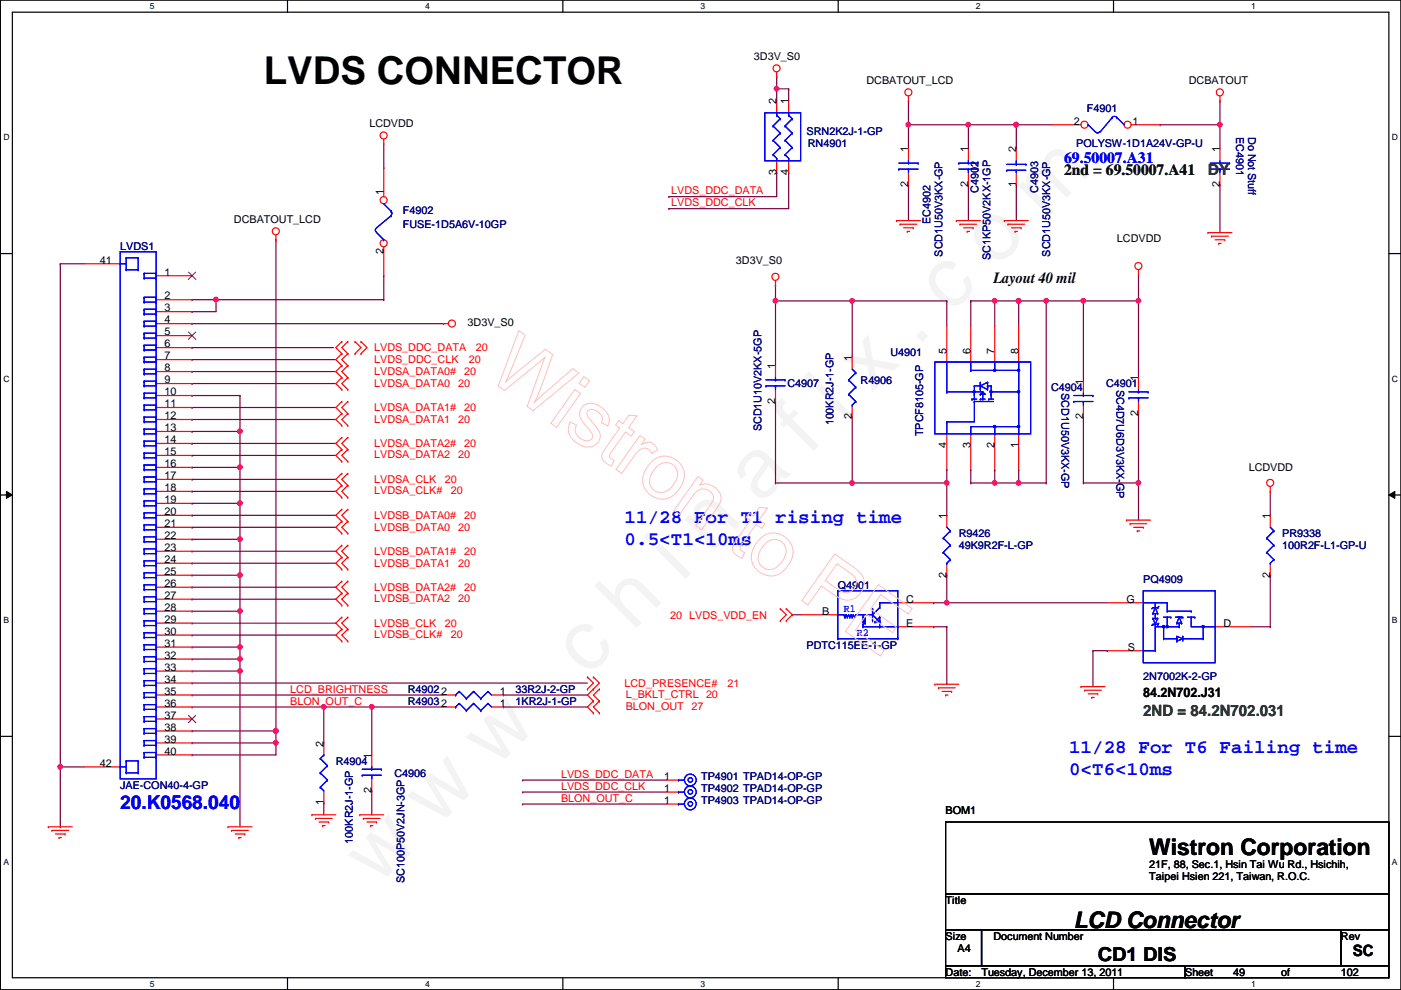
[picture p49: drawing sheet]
<svg xmlns="http://www.w3.org/2000/svg" width="297mm" height="210mm" viewBox="0 0 297 210" stroke-linecap="round" stroke-linejoin="round" font-family="sans-serif">
<defs><g id="words">
<text font-size="17.6" fill="#f0f" x="80.1" y="188" transform="rotate(-45 80.1 188)">w w w . c h i n a f i x . c o m</text>
<text font-size="8.1" x="56" y="17.7">LVDS CONNECTOR</text>
<g font-size="4.8">
<text x="243.7" y="181.3">Wistron Corporation</text>
<text x="227.7" y="196.8">LCD Connector</text>
</g>
<g font-size="4.1" fill="#00f">
<text x="132.4" y="110.9">11/28 For T1 rising time</text>
<text x="132.4" y="115.6">0.5&lt;T1&lt;10ms</text>
<text x="226.6" y="159.7">11/28 For T6 Failing time</text>
<text x="226.6" y="164.3">0&lt;T6&lt;10ms</text>
<text x="25.5" y="171.4">20.K0568.040</text>
</g>
<text font-size="4.1" x="232.7" y="203.7">CD1 DIS</text>
<text font-size="3.3" fill="#00f" x="225.6" y="34.5">69.50007.A31</text>
<text font-size="3.3" fill="#004000" x="225.6" y="37.1">2nd = 69.50007.A41</text>
<g font-size="3.3" fill="#008000">
<text x="256.1" y="37.2">DY</text>
<text x="242.4" y="151.7">2ND = 84.2N702.031</text>
</g>
<g font-size="3.3">
<text x="210.6" y="59.9">Layout 40 mil</text>
<text x="286.8" y="202.8">SC</text>
</g>
<text font-size="2.8" x="242.4" y="147.7">84.2N702.J31</text>
<g font-size="2.3">
<text x="159.8" y="12.8">3D3V_S0</text>
<text x="183.7" y="17.9">DCBATOUT_LCD</text>
<text x="252" y="17.9">DCBATOUT</text>
<text x="164.6" y="22.1" transform="rotate(-90 164.6 22.1)">2</text>
<text x="167.2" y="22.1" transform="rotate(-90 167.2 22.1)">1</text>
<text x="78.3" y="27">LCDVDD</text>
<text x="227.7" y="26.4">2</text>
<text x="240.1" y="26.4">1</text>
<text x="192.6" y="32.3" transform="rotate(-90 192.6 32.3)">1</text>
<text x="205.3" y="32.3" transform="rotate(-90 205.3 32.3)">1</text>
<text x="215.4" y="32.3" transform="rotate(-90 215.4 32.3)">2</text>
<text x="258.6" y="32.3" transform="rotate(-90 258.6 32.3)">1</text>
<text x="81.3" y="41.4" transform="rotate(-90 81.3 41.4)">1</text>
<text x="164.6" y="37.1" transform="rotate(-90 164.6 37.1)">3</text>
<text x="167.2" y="37.1" transform="rotate(-90 167.2 37.1)">4</text>
<text x="192.6" y="39.7" transform="rotate(-90 192.6 39.7)">2</text>
<text x="205.3" y="39.7" transform="rotate(-90 205.3 39.7)">2</text>
<text x="215.4" y="39.7" transform="rotate(-90 215.4 39.7)">1</text>
<text x="258.6" y="39.7" transform="rotate(-90 258.6 39.7)">2</text>
<text x="49.6" y="47.3">DCBATOUT_LCD</text>
<text x="81.3" y="53.9" transform="rotate(-90 81.3 53.9)">2</text>
<text x="236.8" y="51.4">LCDVDD</text>
<text x="21.2" y="55.9">41</text>
<text x="34.9" y="58.4">1</text>
<text x="156" y="56">3D3V_S0</text>
<text x="34.9" y="63.5">2</text>
<text x="34.9" y="66">3</text>
<text x="34.9" y="68.6">4</text>
<text x="34.9" y="71.1">5</text>
<text x="99.1" y="69.2">3D3V_S0</text>
<text x="34.9" y="73.7">6</text>
<text x="34.9" y="76.2">7</text>
<text x="180.6" y="76.5" transform="rotate(-90 180.6 76.5)">1</text>
<text x="200.7" y="75" transform="rotate(-90 200.7 75)">5</text>
<text x="205.8" y="75" transform="rotate(-90 205.8 75)">6</text>
<text x="210.9" y="75" transform="rotate(-90 210.9 75)">7</text>
<text x="215.9" y="75" transform="rotate(-90 215.9 75)">8</text>
<text x="34.9" y="78.7">8</text>
<text x="34.9" y="81.3">9</text>
<text x="34.9" y="83.8">10</text>
<text x="164.4" y="78.3" transform="rotate(-90 164.4 78.3)">1</text>
<text x="229.7" y="81.6" transform="rotate(-90 229.7 81.6)">1</text>
<text x="241.3" y="80.8" transform="rotate(-90 241.3 80.8)">1</text>
<text x="34.9" y="86.4">11</text>
<text x="34.9" y="88.9">12</text>
<text x="164.4" y="85.6" transform="rotate(-90 164.4 85.6)">2</text>
<text x="180.6" y="88.9" transform="rotate(-90 180.6 88.9)">2</text>
<text x="229.7" y="88.9" transform="rotate(-90 229.7 88.9)">2</text>
<text x="241.3" y="88.2" transform="rotate(-90 241.3 88.2)">2</text>
<text x="34.9" y="91.4">13</text>
<text x="34.9" y="94">14</text>
<text x="200.7" y="95" transform="rotate(-90 200.7 95)">4</text>
<text x="205.8" y="95" transform="rotate(-90 205.8 95)">3</text>
<text x="210.9" y="95" transform="rotate(-90 210.9 95)">2</text>
<text x="215.9" y="95" transform="rotate(-90 215.9 95)">1</text>
<text x="34.9" y="96.5">15</text>
<text x="34.9" y="99.1">16</text>
<text x="34.9" y="101.6">17</text>
<text x="264.7" y="99.9">LCDVDD</text>
<text x="34.9" y="104.1">18</text>
<text x="34.9" y="106.7">19</text>
<text x="34.9" y="109.2">20</text>
<text x="34.9" y="111.8">21</text>
<text x="200.7" y="110" transform="rotate(-90 200.7 110)">1</text>
<text x="269.3" y="110" transform="rotate(-90 269.3 110)">1</text>
<text x="34.9" y="114.3">22</text>
<text x="34.9" y="116.8">23</text>
<text x="34.9" y="119.4">24</text>
<text x="34.9" y="121.9">25</text>
<text x="34.9" y="124.5">26</text>
<text x="200.7" y="122.5" transform="rotate(-90 200.7 122.5)">2</text>
<text x="269.3" y="122.5" transform="rotate(-90 269.3 122.5)">2</text>
<text x="34.9" y="127">27</text>
<text x="34.9" y="129.5">28</text>
<text x="174.3" y="130.3">B</text>
<text x="192.1" y="127.8">C</text>
<text x="238.8" y="127.8">G</text>
<text x="34.9" y="132.1">29</text>
<text x="34.9" y="134.6">30</text>
<text x="34.9" y="137.2">31</text>
<text x="192.1" y="132.8">E</text>
<text x="239.1" y="137.9">S</text>
<text x="259.4" y="132.8">D</text>
<text x="34.9" y="139.7">32</text>
<text x="34.9" y="142.2">33</text>
<text x="34.9" y="144.8">34</text>
<text x="34.9" y="147.3">35</text>
<text x="34.9" y="149.9">36</text>
<text x="106" y="149.9">1</text>
<text x="106" y="147.3">1</text>
<text x="34.9" y="152.4">37</text>
<text x="34.9" y="154.9">38</text>
<text x="34.9" y="157.5">39</text>
<text x="34.9" y="160">40</text>
<text x="68.6" y="158.3" transform="rotate(-90 68.6 158.3)">2</text>
<text x="78.8" y="160.8" transform="rotate(-90 78.8 160.8)">1</text>
<text x="21.2" y="162.6">42</text>
<text x="140.8" y="167.9">1</text>
<text x="140.8" y="165.4">1</text>
<text x="68.6" y="170.7" transform="rotate(-90 68.6 170.7)">1</text>
<text x="78.8" y="168.2" transform="rotate(-90 78.8 168.2)">2</text>
<text x="140.8" y="170.4">1</text>
<text x="200.5" y="172.6">BOM1</text>
<text x="243.7" y="184">21F, 88, Sec.1, Hsin Tai Wu Rd., Hsichih,</text>
<text x="200.5" y="191.6">Title</text>
<text x="243.7" y="186.6">Taipei Hsien 221, Taiwan, R.O.C.</text>
<text x="200.5" y="199.2">Size</text>
<text x="203" y="201.8">A4</text>
<text x="210.6" y="199.2">Document Number</text>
<text x="284.3" y="199.2">Rev</text>
<text x="200.5" y="206.8">Date:</text>
<text x="208.1" y="206.8">Tuesday, December 13, 2011</text>
<text x="251.3" y="206.8">Sheet</text>
<text x="261.4" y="206.8">49</text>
<text x="271.6" y="206.8">of</text>
<text x="284.3" y="206.8">102</text>
</g>
<g font-size="2.3" fill="#000080">
<text x="230.5" y="23.7">F4901</text>
<text x="171" y="28.5">SRN2K2J-1-GP</text>
<text x="262.1" y="29" transform="rotate(90 262.1 29)">EC4901</text>
<text x="264.7" y="29" transform="rotate(90 264.7 29)">Do Not Stuff</text>
<text x="171.3" y="31.1">RN4901</text>
<text x="228.2" y="31.1">POLYSW-1D1A24V-GP-U</text>
<text x="207.4" y="40.9" transform="rotate(-90 207.4 40.9)">C4902</text>
<text x="220.1" y="40.9" transform="rotate(-90 220.1 40.9)">C4903</text>
<text x="85.4" y="45.3">F4902</text>
<text x="197.3" y="47.5" transform="rotate(-90 197.3 47.5)">EC4902</text>
<text x="25.5" y="52.9">LVDS1</text>
<text x="85.4" y="48.3">FUSE-1D5A6V-10GP</text>
<text x="199.8" y="54.4" transform="rotate(-90 199.8 54.4)">SCD1U50V3KX-GP</text>
<text x="210" y="55.2" transform="rotate(-90 210 55.2)">SC1KP50V2KX-1GP</text>
<text x="222.7" y="54.4" transform="rotate(-90 222.7 54.4)">SCD1U50V3KX-GP</text>
<text x="188.8" y="75.5">U4901</text>
<text x="167" y="82.1">C4907</text>
<text x="182.5" y="81.4">R4906</text>
<text x="222.8" y="82.9">C4904</text>
<text x="225" y="83.4" transform="rotate(90 225 83.4)">SCD1U50V3KX-GP</text>
<text x="234.5" y="82.1">C4901</text>
<text x="236.7" y="82.6" transform="rotate(90 236.7 82.6)">SC4D7U6D3V3KX-GP</text>
<text x="161.5" y="91.5" transform="rotate(-90 161.5 91.5)">SCD1U10V2KX-5GP</text>
<text x="176.7" y="90.2" transform="rotate(-90 176.7 90.2)">100KR2J-1-GP</text>
<text x="195.7" y="92.5" transform="rotate(-90 195.7 92.5)">TPCF8105-GP</text>
<text x="203.3" y="113.9">R9426</text>
<text x="271.9" y="113.9">PR9338</text>
<text x="203.3" y="116.4">49K9R2F-L-GP</text>
<text x="271.9" y="116.4">100R2F-L1-GP-U</text>
<text x="177.6" y="124.8">Q4901</text>
<text x="242.4" y="123.5">PQ4909</text>
<text x="171" y="137.5">PDTC115EE-1-GP</text>
<text x="86.4" y="149.4">R49032</text>
<text x="86.4" y="146.9">R49022</text>
<text x="109.3" y="149.4">1KR2J-1-GP</text>
<text x="109.3" y="146.9">33R2J-2-GP</text>
<text x="242.4" y="144.1">2N7002K-2-GP</text>
<text x="25.5" y="167.2">JAE-CON40-4-GP</text>
<text x="71.2" y="162.1">R4904</text>
<text x="83.6" y="164.7">C4906</text>
<text x="148.7" y="168">TP4902 TPAD14-OP-GP</text>
<text x="148.7" y="165.4">TP4901 TPAD14-OP-GP</text>
<text x="148.7" y="170.5">TP4903 TPAD14-OP-GP</text>
<text x="74.8" y="178.9" transform="rotate(-90 74.8 178.9)">100KR2J-1-GP</text>
<text x="85.8" y="187.2" transform="rotate(-90 85.8 187.2)">SC100P50V2JN-3GP</text>
</g>
<g font-size="2.3" fill="#f00">
<text x="142.3" y="41.2">LVDS_DDC_DATA</text>
<text x="142.3" y="43.7">LVDS_DDC_CLK</text>
<text x="79.3" y="74.5">LVDS_DDC_DATA</text>
<text x="79.3" y="77">LVDS_DDC_CLK</text>
<text x="99.4" y="77">20</text>
<text x="100.9" y="74.5">20</text>
<text x="79.3" y="82.1">LVDSA_DATA0</text>
<text x="79.3" y="79.6">LVDSA_DATA0#</text>
<text x="97.1" y="82.1">20</text>
<text x="98.4" y="79.6">20</text>
<text x="79.3" y="89.7">LVDSA_DATA1</text>
<text x="79.3" y="87.2">LVDSA_DATA1#</text>
<text x="97.1" y="89.7">20</text>
<text x="98.4" y="87.2">20</text>
<text x="79.3" y="94.8">LVDSA_DATA2#</text>
<text x="98.4" y="94.8">20</text>
<text x="79.3" y="97.1">LVDSA_DATA2</text>
<text x="97.1" y="97.1">20</text>
<text x="79.3" y="104.7">LVDSA_CLK#</text>
<text x="79.3" y="102.4">LVDSA_CLK</text>
<text x="94.3" y="102.4">20</text>
<text x="95.6" y="104.7">20</text>
<text x="79.3" y="112.6">LVDSB_DATA0</text>
<text x="79.3" y="110.1">LVDSB_DATA0#</text>
<text x="97.1" y="112.6">20</text>
<text x="98.4" y="110.1">20</text>
<text x="79.3" y="117.7">LVDSB_DATA1#</text>
<text x="98.4" y="117.7">20</text>
<text x="79.3" y="125.3">LVDSB_DATA2#</text>
<text x="79.3" y="120.2">LVDSB_DATA1</text>
<text x="97.1" y="120.2">20</text>
<text x="98.4" y="125.3">20</text>
<text x="79.3" y="127.6">LVDSB_DATA2</text>
<text x="97.1" y="127.6">20</text>
<text x="142.1" y="131.1">20 LVDS_VDD_EN</text>
<text x="79.3" y="135.2">LVDSB_CLK#</text>
<text x="79.3" y="132.9">LVDSB_CLK</text>
<text x="94.3" y="132.9">20</text>
<text x="95.6" y="135.2">20</text>
<text x="61.5" y="146.9">LCD_BRIGHTNESS</text>
<text x="61.5" y="149.4">BLON_OUT_C</text>
<text x="132.4" y="145.6">LCD_PRESENCE#</text>
<text x="132.7" y="147.9">L_BKLT_CTRL 20</text>
<text x="154.3" y="145.6">21</text>
<text x="132.7" y="150.5">BLON_OUT</text>
<text x="146.6" y="150.5">27</text>
<text x="119" y="164.9">LVDS_DDC_DATA</text>
<text x="119" y="167.4">LVDS_DDC_CLK</text>
<text x="119" y="170">BLON_OUT_C</text>
</g>
<g font-size="2.3" fill="#00f">
<text x="178.9" y="129.7">R1</text>
<text x="181.7" y="134.7">R2</text>
</g>
<g font-size="1.8">
<text x="31.8" y="1.9">5</text>
<text x="90.1" y="1.9">4</text>
<text x="148.5" y="1.9">3</text>
<text x="206.9" y="1.9">2</text>
<text x="265.3" y="1.9">1</text>
<text x=".7" y="29.8">D</text>
<text x="295.1" y="29.8">D</text>
<text x=".7" y="80.9">C</text>
<text x="295.1" y="80.9">C</text>
<text x=".7" y="132.1">B</text>
<text x="295.1" y="132.1">B</text>
<text x=".7" y="183.3">A</text>
<text x="295.1" y="183.3">A</text>
<text x="31.8" y="209.2">5</text>
<text x="90.1" y="209.2">4</text>
<text x="148.5" y="209.2">3</text>
<text x="206.9" y="209.2">2</text>
<text x="265.3" y="209.2">1</text>
</g>
</g></defs>
<path d="M.1 0h296.9v209.8h-296.9zM2.6 2.6h291.9v204.7h-291.9z" fill="none" stroke="#000" stroke-width=".25"/>
<g fill="#fff">
<path d="M31.8 .3h1v2h-1z"/>
<path d="M31.8 207.6h1v1.9h-1z"/>
</g>
<path d="M61 0v2.6M61 207.3v2.5" fill="none" stroke="#000" stroke-width=".25"/>
<g fill="#fff">
<path d="M90.1 .3h1v2h-1z"/>
<path d="M90.1 207.6h1v1.9h-1z"/>
</g>
<path d="M119.3 0v2.6M119.3 207.3v2.5" fill="none" stroke="#000" stroke-width=".25"/>
<g fill="#fff">
<path d="M148.5 .3h1v2h-1z"/>
<path d="M148.5 207.6h1v1.9h-1z"/>
</g>
<path d="M177.7 0v2.6M177.7 207.3v2.5" fill="none" stroke="#000" stroke-width=".25"/>
<g fill="#fff">
<path d="M206.9 .3h1v2h-1z"/>
<path d="M206.9 207.6h1v1.9h-1z"/>
</g>
<path d="M236.1 0v2.6M236.1 207.3v2.5" fill="none" stroke="#000" stroke-width=".25"/>
<g fill="#fff">
<path d="M265.3 .3h.9v2h-.9z"/>
<path d="M265.3 207.6h.9v1.9h-.9z"/>
<path d="M.7 28.2h1.3v1.9h-1.3z"/>
<path d="M295.1 28.2h1.3v1.9h-1.3z"/>
<path d="M.7 79.3h1.3v2h-1.3z"/>
<path d="M295.1 79.3h1.3v2h-1.3z"/>
</g>
<path d="M.1 53.8h2.5M294.5 53.8h2.5" fill="none" stroke="#000" stroke-width=".25"/>
<g fill="#fff">
<path d="M.7 130.5h1.2v2h-1.2z"/>
<path d="M295.1 130.5h1.2v2h-1.2z"/>
</g>
<path d="M.1 104.9h2.5M294.5 104.9h2.5" fill="none" stroke="#000" stroke-width=".25"/>
<path d="M1.4 104.2l1.2 .7-1.2 .8zM294.5 104.9l1.2-.7v1.5z" fill="#000"/>
<path d="M1.4 104.2l1.2 .7-1.2 .8zM294.5 104.9l1.2-.7v1.5z" fill="none" stroke="#000" stroke-width=".21"/>
<g fill="#fff">
<path d="M.7 181.7h1.2v2h-1.2z"/>
<path d="M295.1 181.7h1.2v2h-1.2z"/>
</g>
<path d="M.1 156.1h2.5M294.5 156.1h2.5" fill="none" stroke="#000" stroke-width=".25"/>
<path d="M246 26.5h.1M258.7 39.2h.1M258.7 21.4h.1M258.7 21.4v5.1h-12.7M258.7 39.2v10.1M58.5 157.5h.1M58.5 157.5v2.6" fill="none" stroke="#800040" stroke-width=".25"/>
<circle cx="58.5" cy="157.5" r=".49" fill="#f0f"/>
<circle cx="58.5" cy="157.5" r=".49" fill="none" stroke="#f0f" stroke-width=".25"/>
<path d="M58.5 50.8h.1M58.5 50.8v104.2h-17.8M40.7 155h.1" fill="none" stroke="#800040" stroke-width=".25"/>
<circle cx="58.5" cy="155" r=".49" fill="#f0f"/>
<circle cx="58.5" cy="155" r=".49" fill="none" stroke="#f0f" stroke-width=".25"/>
<g fill="none" stroke="#800040" stroke-width=".25">
<path d="M164.7 16.3h.1M164.7 18.8h.1M164.7 16.3v2.5M164.7 18.8h2.5M167.2 18.8h.1M167.2 18.8v2.6M40.7 134.7h.1M40.7 134.7h30.5M40.7 157.5h.1M40.7 147.4h.1M40.7 157.5h17.8M40.7 147.4h53.4"/>
<path d="M40.7 160.1h.1M40.7 160.1h17.8"/>
</g>
<circle cx="164.7" cy="18.8" r=".49" fill="#f0f"/>
<circle cx="164.7" cy="18.8" r=".49" fill="none" stroke="#f0f" stroke-width=".25"/>
<path d="M164.7 18.8h.1M164.7 18.8v2.6M58.5 155h.1M58.5 155v2.5" fill="none" stroke="#800040" stroke-width=".25"/>
<circle cx="58.5" cy="155" r=".49" fill="#f0f"/>
<circle cx="58.5" cy="155" r=".49" fill="none" stroke="#f0f" stroke-width=".25"/>
<path d="M258.7 26.5h.1M258.7 26.5v5" fill="none" stroke="#800040" stroke-width=".25"/>
<circle cx="258.6" cy="26.4" r=".49" fill="#f0f"/>
<circle cx="258.6" cy="26.4" r=".49" fill="none" stroke="#f0f" stroke-width=".25"/>
<g fill="none" stroke="#800040" stroke-width=".25">
<path d="M40.7 73.7h.1M40.7 76.2h.1M40.7 78.8h.1M40.7 73.7h30M40.7 76.2h30.5M40.7 78.8h30.5M40.7 88.9h.1M40.7 86.4h.1M40.7 81.3h.1M40.7 96.6h.1M40.7 94h.1M40.7 88.9h30.5"/>
<path d="M40.7 86.4h30.5M40.7 81.3h30.5M40.7 96.6h30.5M40.7 94h30.5M40.7 116.9h.1M40.7 119.4h.1M40.7 109.3h.1M40.7 111.8h.1M40.7 101.6h.1M40.7 104.2h.1M40.7 116.9h30.5M40.7 119.4h30.5"/>
<path d="M40.7 109.3h30.5M40.7 111.8h30.5M40.7 101.6h30.5M40.7 104.2h30.5M40.7 124.5h.1M40.7 127h.1M40.7 137.2h.1M40.7 124.5h30.5M40.7 127h30.5M50.9 129.6h.1M50.9 129.6v7.6h-10.2M110.8 165.4h30.5"/>
<path d="M110.8 167.9h30.5"/>
</g>
<circle cx="50.9" cy="129.6" r=".49" fill="#f0f"/>
<circle cx="50.9" cy="129.6" r=".49" fill="none" stroke="#f0f" stroke-width=".25"/>
<path d="M40.7 139.7h.1M50.9 137.2h.1M50.9 137.2v2.5h-10.2" fill="none" stroke="#800040" stroke-width=".25"/>
<circle cx="50.9" cy="137.2" r=".49" fill="#f0f"/>
<circle cx="50.9" cy="137.2" r=".49" fill="none" stroke="#f0f" stroke-width=".25"/>
<path d="M50.9 139.7h.1M50.9 139.7v2.6h-10.2M40.7 142.3h.1" fill="none" stroke="#800040" stroke-width=".25"/>
<circle cx="50.9" cy="139.7" r=".49" fill="#f0f"/>
<circle cx="50.9" cy="139.7" r=".49" fill="none" stroke="#f0f" stroke-width=".25"/>
<path d="M40.7 83.9h.1M40.7 91.5h.1M40.7 99.1h.1M40.7 83.9h10.2M40.7 91.5h10.2M50.9 83.9h.1M50.9 91.5h.1M50.9 83.9v15.2h-10.2" fill="none" stroke="#800040" stroke-width=".25"/>
<circle cx="50.9" cy="91.5" r=".49" fill="#f0f"/>
<circle cx="50.9" cy="91.5" r=".49" fill="none" stroke="#f0f" stroke-width=".25"/>
<path d="M50.9 99.1h.1M50.9 99.1v7.6h-10.2M40.7 106.7h.1" fill="none" stroke="#800040" stroke-width=".25"/>
<circle cx="50.9" cy="99.1" r=".49" fill="#f0f"/>
<circle cx="50.9" cy="99.1" r=".49" fill="none" stroke="#f0f" stroke-width=".25"/>
<path d="M40.7 114.3h.1M50.9 106.7h.1M50.9 106.7v7.6h-10.2" fill="none" stroke="#800040" stroke-width=".25"/>
<circle cx="50.9" cy="106.7" r=".49" fill="#f0f"/>
<circle cx="50.9" cy="106.7" r=".49" fill="none" stroke="#f0f" stroke-width=".25"/>
<path d="M50.9 114.3h.1M50.9 114.3v7.7h-10.2M40.7 122h.1" fill="none" stroke="#800040" stroke-width=".25"/>
<circle cx="50.9" cy="114.3" r=".49" fill="#f0f"/>
<circle cx="50.9" cy="114.3" r=".49" fill="none" stroke="#f0f" stroke-width=".25"/>
<path d="M40.7 129.6h.1M50.9 122h.1M50.9 122v7.6h-10.2" fill="none" stroke="#800040" stroke-width=".25"/>
<circle cx="50.9" cy="121.9" r=".49" fill="#f0f"/>
<circle cx="50.9" cy="121.9" r=".49" fill="none" stroke="#f0f" stroke-width=".25"/>
<g fill="none" stroke="#800040" stroke-width=".25">
<path d="M192.6 21.4h.1M192.6 21.4v5.1M40.7 68.6h.1M40.7 66.1h.1M40.7 63.5h.1M40.7 68.6h53.4M40.7 63.5h5.1M45.8 63.5h.1M45.8 63.5v2.6h-5.1M40.7 132.1h.1M40.7 132.1h30.5M40.7 144.8h.1"/>
<path d="M40.7 149.9h.1M40.7 144.8h83.8M40.7 149.9h28M50.9 142.3h.1M50.9 142.3v33"/>
</g>
<circle cx="50.9" cy="142.3" r=".49" fill="#f0f"/>
<circle cx="50.9" cy="142.3" r=".49" fill="none" stroke="#f0f" stroke-width=".25"/>
<path d="M12.8 55.9h.1M12.8 55.9h5.1M12.8 55.9v106.7M12.8 162.6h.1" fill="none" stroke="#800040" stroke-width=".25"/>
<circle cx="12.8" cy="162.6" r=".49" fill="#f0f"/>
<circle cx="12.8" cy="162.6" r=".49" fill="none" stroke="#f0f" stroke-width=".25"/>
<path d="M45.8 63.5h35.6M12.8 162.6h.1M12.8 175.3h.1M12.8 162.6h5.1M12.8 162.6v12.7" fill="none" stroke="#800040" stroke-width=".25"/>
<circle cx="45.8" cy="63.5" r=".49" fill="#f0f"/>
<circle cx="45.8" cy="63.5" r=".49" fill="none" stroke="#f0f" stroke-width=".25"/>
<path d="M229.7 63.8h11.7M241.4 63.8h.1M241.4 63.8v16.3" fill="none" stroke="#800040" stroke-width=".25"/>
<circle cx="241.4" cy="63.8" r=".49" fill="#f0f"/>
<circle cx="241.4" cy="63.8" r=".49" fill="none" stroke="#f0f" stroke-width=".25"/>
<path d="M241.4 58.2h.1M241.4 58.2v5.6M229.7 102.4h11.7M241.4 102.4h.1M241.4 102.4v7.9M200.7 127.8h34.1" fill="none" stroke="#800040" stroke-width=".25"/>
<circle cx="241.4" cy="102.4" r=".49" fill="#f0f"/>
<circle cx="241.4" cy="102.4" r=".49" fill="none" stroke="#f0f" stroke-width=".25"/>
<path d="M221.8 63.8v38.6M241.4 87.7h.1M241.4 87.7v14.7M269.3 109.3h.1M269.3 104.2v5.1M265.3 132.9h4M269.3 132.9h.1M269.3 122h.1M269.3 122v10.9M110.8 170.5h30.5" fill="none" stroke="#800040" stroke-width=".25"/>
<g fill="none" stroke="#f00" stroke-width=".25">
<path d="M164.7 16.3h.1M164.7 15.3v1M192.6 21.4h.1M192.6 20.4v1M258.7 21.4h.1M258.7 20.4v1M58.5 50.8h.1M58.5 49.8v1M241.4 58.2h.1M241.4 57.2v1M256.1 49.3h.1M256.1 49.3h5.1"/>
<path d="M256.9 50.1h.1M256.9 50.1h3.5M257.6 50.8h2.1M258.4 51.6h.1M258.4 51.6h.5M259.7 50.8h.1M241.4 80.1v2.5M241.4 85.1v2.6M238.8 110.3h.1M238.8 110.3h5.1M239.6 111h.1M239.6 111h3.6"/>
<path d="M240.4 111.8h2M241.1 112.6h.1M241.1 112.6h.5M242.4 111.8h.1M269.3 104.2h.1M269.3 103.2v1M234.8 127.8h7.6M234.8 138h7.6M257.6 132.9h7.7M10.2 175.3h.1M10.2 175.3h5.1M11 176.1h.1"/>
<path d="M11 176.1h3.6M11.8 176.8h2M12.5 177.6h.1M12.5 177.6h.5M13.8 176.8h.1M48.3 175.3h.1M48.3 175.3h5.1M49.1 176.1h.1M49.1 176.1h3.6M49.9 176.8h2M50.6 177.6h.1M50.6 177.6h.5"/>
<path d="M51.9 176.8h.1M66.1 172.8h.1M66.1 172.8h5.1M66.9 173.5h.1M66.9 173.5h3.5"/>
<circle cx="164.6" cy="14.5" r=".75"/>
<circle cx="192.6" cy="19.6" r=".75"/>
<circle cx="258.6" cy="19.6" r=".75"/>
<circle cx="58.5" cy="49" r=".75"/>
<circle cx="241.4" cy="56.4" r=".75"/>
<circle cx="269.3" cy="102.4" r=".75"/>
</g>
<path d="M200.5 174.3h94v15.2h-94zM200.5 189.5h94v7.6h-94zM200.5 197.1h7.6v7.7h-7.6zM208.1 197.1h76.2v7.7h-76.2zM284.3 197.1h10.2v7.7h-10.2zM200.5 204.8h50.8v2.5h-50.8zM251.3 204.8h43.2v2.5h-43.2z" fill="none" stroke="#000" stroke-width=".25"/>
<g fill="none" stroke="#00f" stroke-width=".25">
<path d="M239.3 84.4h.1M239.3 83.1h4.1M239.3 84.4h4.1M241.4 83.1h.1M241.4 84.4h.1M241.4 82.6v.5M241.4 84.4v.7M243.4 83.1h.1M242.4 138h.1M242.4 127.8h5.1M242.4 138h2.5M244.4 128.8h.1"/>
<path d="M244.4 130.1h.1M244.4 131.1h.1M244.4 132.4h.1M244.4 128.8h1M244.4 128.8l-.2 .3M244.4 130.1h1M244.4 131.1l.5 1.3M244.4 131.1h1M244.4 132.4l-.2 .2M244.4 132.4h1M244.9 127.8h.1M244.9 128.8h.1"/>
<path d="M244.9 132.4h.1M244.9 131.1h.1M244.9 138h.1M244.9 127.8v1M244.9 130.1v1M244.9 132.4v5.6M244.9 128.8l-.5 1.3M244.9 128.8l.5 1.3M244.9 132.9h5.1M245.4 128.8h.1M245.4 130.1h.1M245.4 131.1h.1"/>
<path d="M245.4 132.4h.1M245.4 131.1l-.5 1.3M245.7 128.6l-.3 .2M245.7 132.1l-.3 .3M247.5 127.8h.1M247.5 129.6h.1M247.5 127.8v1.8M247.5 129.6h5.1M250 132.9h.1M252.6 129.6h.1"/>
</g>
<path d="M247.3 132.7h.3v.3h-.3z" fill-rule="evenodd" fill="#00f"/>
<path d="M246.7 130.9h1.5M247.3 132.7h.3v.3h-.3zM247.5 130.9h.1M247.5 130.9v2M248.2 130.9h.1" fill="none" stroke="#00f" stroke-width=".25"/>
<path d="M246.5 132.7h.3v.3h-.3z" fill-rule="evenodd" fill="#00f"/>
<g fill="none" stroke="#00f" stroke-width=".25">
<path d="M246.5 132.7h.3v.3h-.3zM246.7 135.4h.1M246.7 133.1v2.3M246.7 135.4h2.8M249.3 130.9h1.5M249.5 132.1h.1M249.5 135.4h.1M249.5 135.9h.1M249.5 134.9h.1M249.5 134.9v1M249.5 134.9l1.3 .5M250 132.1h.1"/>
<path d="M250 130.9h.1M250 132.1v.8M250 130.9l.5 1.2M250 130.9l-.5 1.2M250.5 130.9h.1M250.8 130.9h.1M250.8 135.4h.1M250.8 134.9h.1M250.8 135.4h4.3M250.8 135.4l-1.3 .5M250.8 134.9v1M251.8 130.9h1.5"/>
<path d="M252.6 130.9h.1M252.6 130.9v2h5M253.3 130.9h.1M255.1 135.4h.1M255.1 132.9h.1M255.1 132.9v2.5M257.6 132.9h.1"/>
</g>
<path d="M254.9 132.7h.3v.3h-.3z" fill-rule="evenodd" fill="#00f"/>
<g fill="none" stroke="#00f" stroke-width=".25">
<path d="M242.4 125.3h15.2v15.2h-15.2zM242.4 138h.1M242.4 127.8h5.1M242.4 138h2.5M244.4 128.8h.1M244.4 130.1h.1M244.4 131.1h.1M244.4 132.4h.1M244.4 128.8h1M244.4 128.8l-.2 .3M244.4 130.1h1M244.4 131.1l.5 1.3"/>
<path d="M244.4 131.1h1M244.4 132.4l-.2 .2M244.4 132.4h1M244.9 127.8h.1M244.9 128.8h.1M244.9 132.4h.1M244.9 131.1h.1M244.9 138h.1M244.9 127.8v1M244.9 130.1v1M244.9 132.4v5.6M244.9 128.8l-.5 1.3"/>
<path d="M244.9 128.8l.5 1.3M244.9 132.9h5.1M245.4 128.8h.1M245.4 130.1h.1M245.4 131.1h.1M245.4 132.4h.1M245.4 131.1l-.5 1.3M245.7 128.6l-.3 .2M245.7 132.1l-.3 .3M247.5 127.8h.1M247.5 129.6h.1M247.5 127.8v1.8"/>
<path d="M247.5 129.6h5.1M249.5 132.1h1M250 132.9h.1M250.5 132.1h.1M252.6 129.6h.1M254.9 132.7h.3v.3h-.3z"/>
</g>
<path d="M247.3 132.7h.3v.3h-.3z" fill-rule="evenodd" fill="#00f"/>
<path d="M246.7 130.9h1.5M247.3 132.7h.3v.3h-.3zM247.5 130.9h.1M247.5 130.9v2M248.2 130.9h.1" fill="none" stroke="#00f" stroke-width=".25"/>
<path d="M246.5 132.7h.3v.3h-.3z" fill-rule="evenodd" fill="#00f"/>
<g fill="none" stroke="#00f" stroke-width=".25">
<path d="M246.5 132.7h.3v.3h-.3zM246.7 135.4h.1M246.7 133.1v2.3M246.7 135.4h2.8M249.3 130.9h1.5M249.5 132.1h.1M249.5 135.4h.1M249.5 135.9h.1M249.5 134.9h.1M249.5 134.9v1M249.5 134.9l1.3 .5M250 132.1h.1"/>
<path d="M250 130.9h.1M250 132.1v.8M250 130.9l.5 1.2M250 130.9l-.5 1.2M250.5 130.9h.1M250.8 130.9h.1M250.8 135.4h.1M250.8 134.9h.1M250.8 135.4h4.3M250.8 135.4l-1.3 .5M250.8 134.9v1M251.8 130.9h1.5"/>
<path d="M252.6 130.9h.1M252.6 130.9v2h5M253.3 130.9h.1M255.1 135.4h.1M255.1 132.9h.1M255.1 132.9v2.5M257.6 132.9h.1"/>
</g>
<path d="M254.9 132.7h.3v.3h-.3z" fill-rule="evenodd" fill="#00f"/>
<path d="M242.4 125.3h15.2v15.2h-15.2zM249.5 132.1h1M250.5 132.1h.1M254.9 132.7h.3v.3h-.3z" fill="none" stroke="#00f" stroke-width=".25"/>
<circle cx="239.1" cy="26.4" r=".75" fill="#fff"/>
<g fill="none" stroke="#f00" stroke-width=".25">
<path d="M164.7 21.4v2.5M167.2 21.4v2.5M239.9 26.5h6.1M258.7 31.5v2.6M258.7 36.6v2.6M17.9 55.9h7.6M33.1 58.5h7.6M33.1 63.5h7.6M33.1 66.1h7.6M33.1 68.6h7.6M33.1 71.2h7.6M33.1 73.7h7.6"/>
<path d="M33.1 76.2h7.6M33.1 78.8h7.6M33.1 81.3h7.6M33.1 83.9h7.6M33.1 86.4h7.6M33.1 88.9h7.6M33.1 91.5h7.6M33.1 94h7.6M33.1 96.6h7.6M33.1 99.1h7.6M33.1 101.6h7.6M33.1 104.2h7.6"/>
<path d="M33.1 106.7h7.6M33.1 109.3h7.6M33.1 111.8h7.6M33.1 114.3h7.6M33.1 116.9h7.6M33.1 119.4h7.6M269.3 109.3v2.5M269.3 119.4v2.6M33.1 122h7.6M33.1 124.5h7.6M33.1 127h7.6M33.1 129.6h7.6"/>
<path d="M33.1 132.1h7.6M33.1 134.7h7.6M33.1 137.2h7.6M33.1 139.7h7.6M33.1 142.3h7.6M33.1 144.8h7.6M33.1 147.4h7.6M33.1 149.9h7.6M33.1 152.4h7.6M33.1 155h7.6M33.1 157.5h7.6M17.9 162.6h7.6"/>
<path d="M33.1 160.1h7.6"/>
<circle cx="239.1" cy="26.4" r=".75"/>
</g>
<g fill="none" stroke="#00f" stroke-width=".25">
<path d="M162.1 23.9h7.7v10.2h-7.7zM164.7 23.9h.1M164.7 23.9v.5M167.2 23.9v.5M236.8 24.9l1.5 1.6M256.6 35.9h.1M256.6 34.6h4.1M256.6 35.9h4.1M258.7 34.6h.1M258.7 35.9h.1M258.7 34.1v.5M258.7 35.9v.7"/>
<path d="M260.7 34.6h.1M25.5 53.4h7.6v111.7h-7.6zM25.5 55.9h.1M25.5 55.9h1.3M26.8 57.2h.1M26.8 54.7h.1M26.8 54.7h2.5M26.8 57.2h2.5M26.8 54.7v2.5M29.3 54.7h.1M29.3 57.2h.1M29.3 54.7v2.5"/>
<path d="M30.6 59h.1M30.6 58h.1M30.6 58h2.5M30.6 59h2.5M30.6 58v1M33.1 58h.1M33.1 59h.1M33.1 58v1M30.6 64.1h.1M30.6 63h.1M30.6 66.6h.1M30.6 65.6h.1"/>
<path d="M30.6 69.1h.1M30.6 68.1h.1M30.6 71.7h.1M30.6 70.7h.1M30.6 74.2h.1M30.6 73.2h.1M30.6 76.8h.1M30.6 75.7h.1M30.6 79.3h.1M30.6 78.3h.1M30.6 63v1.1M30.6 65.6v1"/>
<path d="M30.6 68.1v1M30.6 70.7v1M30.6 73.2v1M30.6 75.7v1.1M30.6 78.3v1M30.6 63h2.5M30.6 64.1h2.5M30.6 65.6h2.5M30.6 66.6h2.5M30.6 68.1h2.5M30.6 69.1h2.5M30.6 70.7h2.5"/>
<path d="M30.6 71.7h2.5M30.6 73.2h2.5M30.6 74.2h2.5M30.6 75.7h2.5M30.6 76.8h2.5M30.6 78.3h2.5M30.6 79.3h2.5M33.1 63h.1M33.1 64.1h.1M33.1 65.6h.1M33.1 66.6h.1M33.1 68.1h.1"/>
<path d="M33.1 69.1h.1M33.1 70.7h.1M33.1 71.7h.1M33.1 73.2h.1M33.1 74.2h.1M33.1 75.7h.1M33.1 76.8h.1M33.1 78.3h.1M33.1 79.3h.1M33.1 63v1.1M33.1 65.6v1M33.1 68.1v1"/>
<path d="M33.1 70.7v1M33.1 73.2v1M33.1 75.7v1.1M33.1 78.3v1M30.6 81.8h.1M30.6 80.8h.1M30.6 84.4h.1M30.6 83.4h.1M30.6 86.9h.1M30.6 85.9h.1M30.6 89.5h.1M30.6 88.4h.1"/>
<path d="M30.6 92h.1M30.6 91h.1M30.6 94.5h.1M30.6 93.5h.1M30.6 97.1h.1M30.6 96.1h.1M30.6 98.6h.1M30.6 99.6h.1M30.6 80.8v1M30.6 83.4v1M30.6 85.9v1M30.6 88.4v1.1"/>
<path d="M30.6 91v1M30.6 93.5v1M30.6 96.1v1M30.6 98.6v1M30.6 80.8h2.5M30.6 81.8h2.5M30.6 83.4h2.5M30.6 84.4h2.5M30.6 85.9h2.5M30.6 86.9h2.5M30.6 88.4h2.5M30.6 89.5h2.5"/>
<path d="M30.6 91h2.5M30.6 92h2.5M30.6 93.5h2.5M30.6 94.5h2.5M30.6 96.1h2.5M30.6 97.1h2.5M30.6 99.6h2.5M30.6 98.6h2.5M33.1 80.8h.1M33.1 81.8h.1M33.1 83.4h.1M33.1 84.4h.1"/>
<path d="M33.1 85.9h.1M33.1 86.9h.1M33.1 88.4h.1M33.1 89.5h.1M33.1 91h.1M33.1 92h.1M33.1 93.5h.1M33.1 94.5h.1M33.1 96.1h.1M33.1 97.1h.1M33.1 99.6h.1M33.1 98.6h.1"/>
<path d="M33.1 80.8v1M33.1 83.4v1M33.1 85.9v1M33.1 88.4v1.1M33.1 91v1M33.1 93.5v1M33.1 96.1v1M33.1 98.6v1M30.6 103.7h.1M30.6 104.7h.1M30.6 101.1h.1M30.6 102.2h.1"/>
<path d="M30.6 118.9h.1M30.6 119.9h.1M30.6 116.4h.1M30.6 117.4h.1M30.6 113.8h.1M30.6 114.9h.1M30.6 111.3h.1M30.6 112.3h.1M30.6 108.8h.1M30.6 109.8h.1M30.6 106.2h.1M30.6 107.2h.1"/>
<path d="M30.6 101.1v1.1M30.6 103.7v1M30.6 106.2v1M30.6 108.8v1M30.6 111.3v1M30.6 113.8v1.1M30.6 116.4v1M30.6 118.9v1M30.6 104.7h2.5M30.6 103.7h2.5M30.6 102.2h2.5M30.6 101.1h2.5"/>
<path d="M30.6 119.9h2.5M30.6 118.9h2.5M30.6 117.4h2.5M30.6 116.4h2.5M30.6 114.9h2.5M30.6 113.8h2.5M30.6 112.3h2.5M30.6 111.3h2.5M30.6 109.8h2.5M30.6 108.8h2.5M30.6 107.2h2.5M30.6 106.2h2.5"/>
<path d="M33.1 104.7h.1M33.1 103.7h.1M33.1 102.2h.1M33.1 101.1h.1M33.1 119.9h.1M33.1 118.9h.1M33.1 117.4h.1M33.1 116.4h.1M33.1 114.9h.1M33.1 113.8h.1M33.1 112.3h.1M33.1 111.3h.1"/>
<path d="M33.1 109.8h.1M33.1 108.8h.1M33.1 107.2h.1M33.1 106.2h.1M33.1 101.1v1.1M33.1 103.7v1M33.1 106.2v1M33.1 108.8v1M33.1 111.3v1M33.1 113.8v1.1M33.1 116.4v1M33.1 118.9v1"/>
<path d="M268.6 114.1h.1M268.6 117.1h.1M268.6 114.1l1.5 1.5M268.6 117.1l1.5 1.6M269.3 119.4h.1M269.3 111.8l.8 .8M270.1 112.6h.1M270.1 115.6h.1M270.1 118.7h.1M270.1 112.6l-1.5 1.5M270.1 115.6l-1.5 1.5M270.1 118.7l-.8 .7"/>
<path d="M30.6 125h.1M30.6 124h.1M30.6 127.6h.1M30.6 126.5h.1M30.6 130.1h.1M30.6 129.1h.1M30.6 121.5h.1M30.6 122.5h.1M30.6 132.6h.1M30.6 131.6h.1M30.6 135.2h.1M30.6 134.2h.1"/>
<path d="M30.6 137.7h.1M30.6 136.7h.1M30.6 139.2h.1M30.6 121.5v1M30.6 124v1M30.6 126.5v1.1M30.6 129.1v1M30.6 131.6v1M30.6 134.2v1M30.6 136.7v1M30.6 139.2v1.1M30.6 124h2.5"/>
<path d="M30.6 125h2.5M30.6 126.5h2.5M30.6 127.6h2.5M30.6 129.1h2.5M30.6 130.1h2.5M30.6 122.5h2.5M30.6 121.5h2.5M30.6 131.6h2.5M30.6 132.6h2.5M30.6 134.2h2.5M30.6 135.2h2.5M30.6 136.7h2.5"/>
<path d="M30.6 137.7h2.5M30.6 139.2h2.5M33.1 124h.1M33.1 125h.1M33.1 126.5h.1M33.1 127.6h.1M33.1 129.1h.1M33.1 130.1h.1M33.1 122.5h.1M33.1 121.5h.1M33.1 131.6h.1M33.1 132.6h.1"/>
<path d="M33.1 134.2h.1M33.1 135.2h.1M33.1 136.7h.1M33.1 137.7h.1M33.1 139.2h.1M33.1 121.5v1M33.1 124v1M33.1 126.5v1.1M33.1 129.1v1M33.1 131.6v1M33.1 134.2v1M33.1 136.7v1"/>
<path d="M33.1 139.2v1.1M30.6 140.3h.1M30.6 142.8h.1M30.6 141.8h.1M30.6 145.3h.1M30.6 144.3h.1M30.6 147.9h.1M30.6 146.9h.1M30.6 150.4h.1M30.6 149.4h.1M30.6 153h.1M30.6 151.9h.1"/>
<path d="M30.6 155.5h.1M30.6 154.5h.1M30.6 158h.1M30.6 157h.1M30.6 159.6h.1M30.6 141.8v1M30.6 144.3v1M30.6 146.9v1M30.6 149.4v1M30.6 151.9v1.1M30.6 154.5v1M30.6 157v1"/>
<path d="M30.6 159.6v1M30.6 140.3h2.5M30.6 141.8h2.5M30.6 142.8h2.5M30.6 144.3h2.5M30.6 145.3h2.5M30.6 146.9h2.5M30.6 147.9h2.5M30.6 149.4h2.5M30.6 150.4h2.5M30.6 151.9h2.5M30.6 153h2.5"/>
<path d="M30.6 154.5h2.5M30.6 155.5h2.5M30.6 157h2.5M30.6 158h2.5M30.6 159.6h2.5M33.1 140.3h.1M33.1 141.8h.1M33.1 142.8h.1M33.1 144.3h.1M33.1 145.3h.1M33.1 146.9h.1M33.1 147.9h.1"/>
<path d="M33.1 149.4h.1M33.1 150.4h.1M33.1 151.9h.1M33.1 153h.1M33.1 154.5h.1M33.1 155.5h.1M33.1 157h.1M33.1 158h.1M33.1 159.6h.1M33.1 141.8v1M33.1 144.3v1M33.1 146.9v1"/>
<path d="M33.1 149.4v1M33.1 151.9v1.1M33.1 154.5v1M33.1 157v1M33.1 159.6v1M25.5 162.6h.1M25.5 162.6h1.3M26.8 163.9h.1M26.8 161.3h.1M26.8 161.3v2.6M26.8 161.3h2.5M26.8 163.9h2.5"/>
<path d="M29.3 161.3h.1M29.3 163.9h.1M29.3 161.3v2.6M30.6 160.6h.1M30.6 160.6h2.5M33.1 160.6h.1"/>
</g>
<path d="M40 57.7l1.5 1.6M41.5 57.7l-1.6 1.6M40 70.4l1.5 1.6M41.5 70.4l-1.6 1.6M40 151.7l1.5 1.5M41.5 151.7l-1.6 1.5" fill="none" stroke="#804000" stroke-width=".21"/>
<circle cx="58.5" cy="157.5" r=".49" fill="#f0f"/>
<circle cx="58.5" cy="157.5" r=".49" fill="none" stroke="#f0f" stroke-width=".25"/>
<circle cx="58.5" cy="155" r=".49" fill="#f0f"/>
<circle cx="58.5" cy="155" r=".49" fill="none" stroke="#f0f" stroke-width=".25"/>
<circle cx="164.7" cy="18.8" r=".49" fill="#f0f"/>
<circle cx="164.7" cy="18.8" r=".49" fill="none" stroke="#f0f" stroke-width=".25"/>
<circle cx="58.5" cy="155" r=".49" fill="#f0f"/>
<circle cx="58.5" cy="155" r=".49" fill="none" stroke="#f0f" stroke-width=".25"/>
<circle cx="258.6" cy="26.4" r=".49" fill="#f0f"/>
<circle cx="258.6" cy="26.4" r=".49" fill="none" stroke="#f0f" stroke-width=".25"/>
<circle cx="50.9" cy="129.6" r=".49" fill="#f0f"/>
<circle cx="50.9" cy="129.6" r=".49" fill="none" stroke="#f0f" stroke-width=".25"/>
<circle cx="50.9" cy="137.2" r=".49" fill="#f0f"/>
<circle cx="50.9" cy="137.2" r=".49" fill="none" stroke="#f0f" stroke-width=".25"/>
<circle cx="50.9" cy="139.7" r=".49" fill="#f0f"/>
<circle cx="50.9" cy="139.7" r=".49" fill="none" stroke="#f0f" stroke-width=".25"/>
<circle cx="50.9" cy="91.5" r=".49" fill="#f0f"/>
<circle cx="50.9" cy="91.5" r=".49" fill="none" stroke="#f0f" stroke-width=".25"/>
<circle cx="50.9" cy="99.1" r=".49" fill="#f0f"/>
<circle cx="50.9" cy="99.1" r=".49" fill="none" stroke="#f0f" stroke-width=".25"/>
<circle cx="50.9" cy="106.7" r=".49" fill="#f0f"/>
<circle cx="50.9" cy="106.7" r=".49" fill="none" stroke="#f0f" stroke-width=".25"/>
<circle cx="50.9" cy="114.3" r=".49" fill="#f0f"/>
<circle cx="50.9" cy="114.3" r=".49" fill="none" stroke="#f0f" stroke-width=".25"/>
<circle cx="50.9" cy="121.9" r=".49" fill="#f0f"/>
<circle cx="50.9" cy="121.9" r=".49" fill="none" stroke="#f0f" stroke-width=".25"/>
<circle cx="50.9" cy="142.3" r=".49" fill="#f0f"/>
<circle cx="50.9" cy="142.3" r=".49" fill="none" stroke="#f0f" stroke-width=".25"/>
<circle cx="12.8" cy="162.6" r=".49" fill="#f0f"/>
<circle cx="12.8" cy="162.6" r=".49" fill="none" stroke="#f0f" stroke-width=".25"/>
<circle cx="45.8" cy="63.5" r=".49" fill="#f0f"/>
<circle cx="45.8" cy="63.5" r=".49" fill="none" stroke="#f0f" stroke-width=".25"/>
<circle cx="241.4" cy="63.8" r=".49" fill="#f0f"/>
<circle cx="241.4" cy="63.8" r=".49" fill="none" stroke="#f0f" stroke-width=".25"/>
<circle cx="241.4" cy="102.4" r=".49" fill="#f0f"/>
<circle cx="241.4" cy="102.4" r=".49" fill="none" stroke="#f0f" stroke-width=".25"/>
<g fill="none" stroke="#ffbfbf" stroke-width=".21">
<path d="M110 70.1l1.3 1-4.1 9.8 8.4-6.8 1.6 1.1-2.6 7.2-1.3 2.8 8.1-7 1.3 .9-9.7 8-1.2-.9 3.7-10.4-8.5 7-1.4-.9zM123.8 79.9l1.2 .8-1 1.4-1.2-.8zM121.9 82.6l1.2 .8-5.1 7.2-1.2-.8zM123.5 86.3a2.96 2.96 0 0 1 4.2 .2 2.75 2.75 0 0 1 1.1 3.8l-1.3-.7a1.8 1.8 0 0 0-1.1-2.5 1.14 1.14 0 0 0-1.2-.3 1.14 1.14 0 0 0-.8 .9 8.9 8.9 0 0 0 2.1 3 2.46 2.46 0 0 1 .3 3.1 2.46 2.46 0 0 1-3.1 .8 3.9 3.9 0 0 1-3.1-4.3l.3-.8 1.3 .6a2.1 2.1 0 0 0 1.2 3.1 1.28 1.28 0 0 0 1.5 .2 1.28 1.28 0 0 0 .7-1.3l-.6-.9a8.1 8.1 0 0 1-2.1-3.2 2.21 2.21 0 0 1 .6-1.7zM131.2 89.2l.9 .6 1.2-1.8 1.7 .2-1.7 2.5 1.2 .8-.7 1-1.2-.9-3 4.2a.93 .93 0 0 0-.4 1 .93 .93 0 0 0 .8 .7l.2 .1-.6 1.2a2.49 2.49 0 0 1-2-2.4l.6-1.1 3.2-4.5-.9-.7zM135.7 92.4l1.1 .7-.8 1.1a2.13 2.13 0 0 1 3.4 1.1l-1.2 .9a1.72 1.72 0 0 0-1.5-1.2 1.72 1.72 0 0 0-1.6 .9l-3.3 4.5-1.2-.9zM138.2 97.9a4.1 4.1 0 0 1 5.6 0 4.1 4.1 0 0 1 .3 5.6 4.1 4.1 0 0 1-6 1.6 4.1 4.1 0 0 1-.8-6.2zM139.4 98.9a2.53 2.53 0 0 1 3.5-.2 2.53 2.53 0 0 1 .2 3.5 3.4 3.4 0 0 1-3.3 2.2 2.59 2.59 0 0 1-1.5-4.1zM148 101l1.1 .8-.8 1a3.3 3.3 0 0 1 4.5 3.3l-.7 1.4-3.4 4.8-1.2-.8 3.1-4.4a2.05 2.05 0 0 0 0-2.9 2.05 2.05 0 0 0-2.9 .1l-3.6 4.8-1.2-.9zM158.9 108.7l.8 .7 1.3-1.8 1.7 .1-1.7 2.5 1.2 .9-.7 .9-1.2-.8-3 4.2a.92 .92 0 0 0-.4 .9 .92 .92 0 0 0 .8 .8l.2 .1-.6 1.2a2.49 2.49 0 0 1-2-2.4l.6-1.1 3.2-4.6-.9-.6zM161.2 114.2a4.1 4.1 0 0 1 5.6 0 4.1 4.1 0 0 1 .3 5.6 4.1 4.1 0 0 1-6 1.5 4.1 4.1 0 0 1-.7-6.1zM162.4 115.1a2.53 2.53 0 0 1 3.5-.1 2.53 2.53 0 0 1 .3 3.5 3.4 3.4 0 0 1-3.4 2.2 2.59 2.59 0 0 1-1.5-4.2z"/>
<path d="M177 117.4l3.7 2.7a4.4 4.4 0 0 1 2.5 3.6 3.7 3.7 0 0 1-2.1 3.2 3.7 3.7 0 0 1-3.9-.5l-3.1-2.2-2.8 4.1-1.3-1zM177.5 119.5l2.5 1.8a2.33 2.33 0 0 1 1.5 2.5 2.17 2.17 0 0 1-3.5 1.4l-3-2.1zM186.2 124l7.2 5-.8 1.2-5.9-4.1-2.1 3 5.5 3.9-.9 1.1-5.4-3.8-2.4 3.3 6.1 4.3-.9 1.2-7.4-5.2z"/>
</g>
<use href="#words"/>
</svg>
